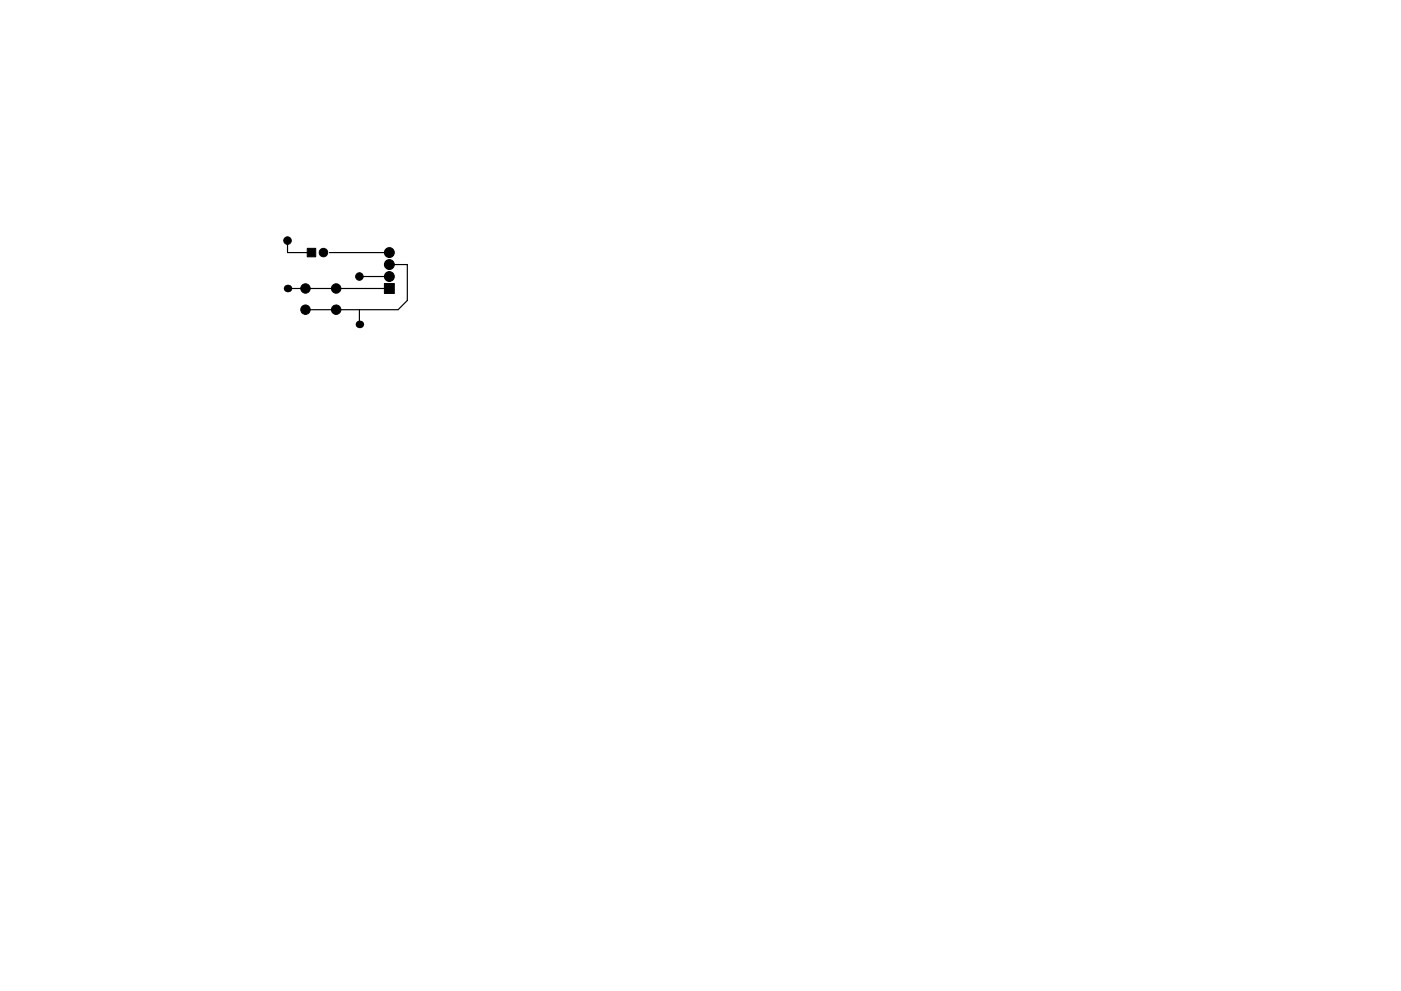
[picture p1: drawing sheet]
<svg xmlns="http://www.w3.org/2000/svg" width="297mm" height="210mm" viewBox="0 0 297 210" stroke-linecap="round" stroke-linejoin="round" font-family="sans-serif">
<g fill="#000" stroke="#000" stroke-width=".21">
<path d="M65.1 52.7h1.8v1.8h-1.8zM81.5 60.2h2.1v2.1h-2.1z"/>
<circle cx="61" cy="51" r=".8"/>
<circle cx="68.6" cy="53.6" r=".9"/>
<circle cx="76.2" cy="58.7" r=".8"/>
<circle cx="82.5" cy="53.6" r="1.05"/>
<circle cx="82.5" cy="58.7" r="1.05"/>
<circle cx="82.5" cy="56.1" r="1.05"/>
<circle cx="64.8" cy="61.2" r="1"/>
<circle cx="64.8" cy="65.7" r="1"/>
<circle cx="71.3" cy="61.2" r="1"/>
<circle cx="71.3" cy="65.7" r="1"/>
</g>
<g fill="#000">
<circle cx="61" cy="61.2" r=".8"/>
<circle cx="76.2" cy="68.8" r=".8"/>
</g>
<path d="M61 51v2.6h5M69.8 53.6h12.7M76.2 58.7h6.3M82.5 56.1h3.9v7.6l-2 2h-19.6M61 61.2h21.5M76.2 65.7v3.1" fill="none" stroke="#000" stroke-width=".25"/>
</svg>
